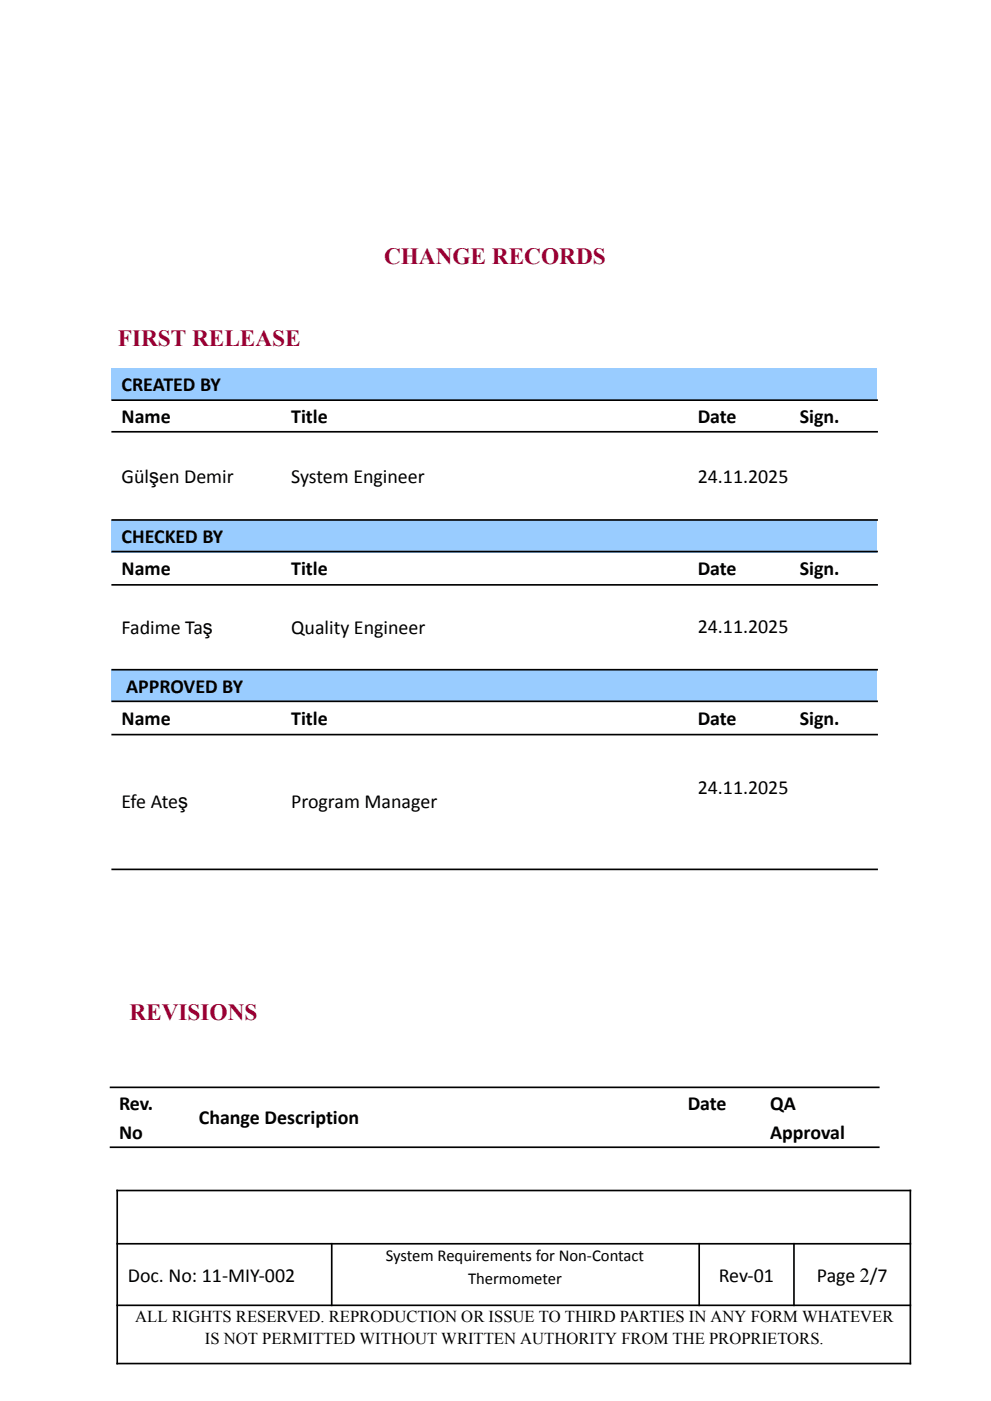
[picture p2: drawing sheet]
<svg xmlns="http://www.w3.org/2000/svg" width="210mm" height="297mm" viewBox="0 0 210 297" stroke-linecap="round" stroke-linejoin="round" font-family="sans-serif">
<defs><g id="words">
<g font-size="4.9" fill="#903">
<text x="81.5" y="56">CHANGE RECORDS</text>
<text x="25" y="73.4">FIRST RELEASE</text>
<text x="27.5" y="216.3">REVISIONS</text>
</g>
<g font-size="4.2">
<text x="25.8" y="82.8">CREATED BY</text>
<text x="25.8" y="89.6">Name</text>
<text x="61.8" y="89.6">Title</text>
<text x="148" y="89.6">Date</text>
<text x="169.7" y="89.6">Sign.</text>
<text x="25.8" y="102.4">Gülşen Demir</text>
<text x="61.8" y="102.4">System Engineer</text>
<text x="148" y="102.4">24.11.2025</text>
<text x="25.8" y="115.1">CHECKED BY</text>
<text x="25.8" y="121.9">Name</text>
<text x="61.8" y="121.9">Title</text>
<text x="148" y="121.9">Date</text>
<text x="169.7" y="121.9">Sign.</text>
<text x="25.8" y="134.5">Fadime Taş</text>
<text x="61.8" y="134.5">Quality Engineer</text>
<text x="148" y="134.2">24.11.2025</text>
<text x="26.7" y="147">APPROVED BY</text>
<text x="25.8" y="153.7">Name</text>
<text x="61.8" y="153.7">Title</text>
<text x="148" y="153.7">Date</text>
<text x="169.7" y="153.7">Sign.</text>
<text x="25.8" y="171.4">Efe Ateş</text>
<text x="61.8" y="171.4">Program Manager</text>
<text x="148" y="168.4">24.11.2025</text>
<text x="25.3" y="235.4">Rev.</text>
<text x="42.2" y="238.4">Change Description</text>
<text x="145.9" y="235.4">Date</text>
<text x="163.4" y="235.4">QA</text>
<text x="25.3" y="241.4">No</text>
<text x="163.4" y="241.4">Approval</text>
<text x="27.1" y="271.8">Doc. No: 11-MIY-002</text>
<text x="152.5" y="271.8">Rev-01</text>
<text x="173.3" y="271.8">Page 2/7</text>
</g>
<g font-size="3.5">
<text x="81.9" y="267.3">System Requirements for Non-Contact</text>
<text x="99.3" y="272.3">Thermometer</text>
<text x="28.7" y="280.3">ALL RIGHTS RESERVED. REPRODUCTION OR ISSUE TO THIRD PARTIES IN ANY FORM WHATEVER</text>
<text x="43.5" y="285">IS NOT PERMITTED WITHOUT WRITTEN AUTHORITY FROM THE PROPRIETORS.</text>
</g>
</g></defs>
<g fill="#9cf">
<path d="M23.7 78.2h162.4v6.6h-162.4z"/>
<path d="M23.7 110.2h162.4v6.9h-162.4z"/>
<path d="M23.7 142h162.4v6.9h-162.4z"/>
</g>
<g fill="none" stroke="#000" stroke-width=".35">
<path d="M23.6 84.8h162.7M23.6 91.5h162.7M23.6 110.2h162.7M23.6 116.9h162.7M23.6 124h162.7M23.6 142h162.7M23.6 148.7h162.7M23.6 155.8h162.7M23.6 184.3h162.7M23.3 230.5h163.3M23.3 243.2h163.3M24.7 252.4h168.6"/>
<path d="M24.9 252.2v37.1M193.1 252.2v37.1M24.7 263.7h168.6M24.7 276.8h168.6M70.4 263.5v13.4M148.3 263.5v13.4M168.5 263.5v13.4M24.7 289.1h168.6"/>
</g>
<use href="#words"/>
</svg>
